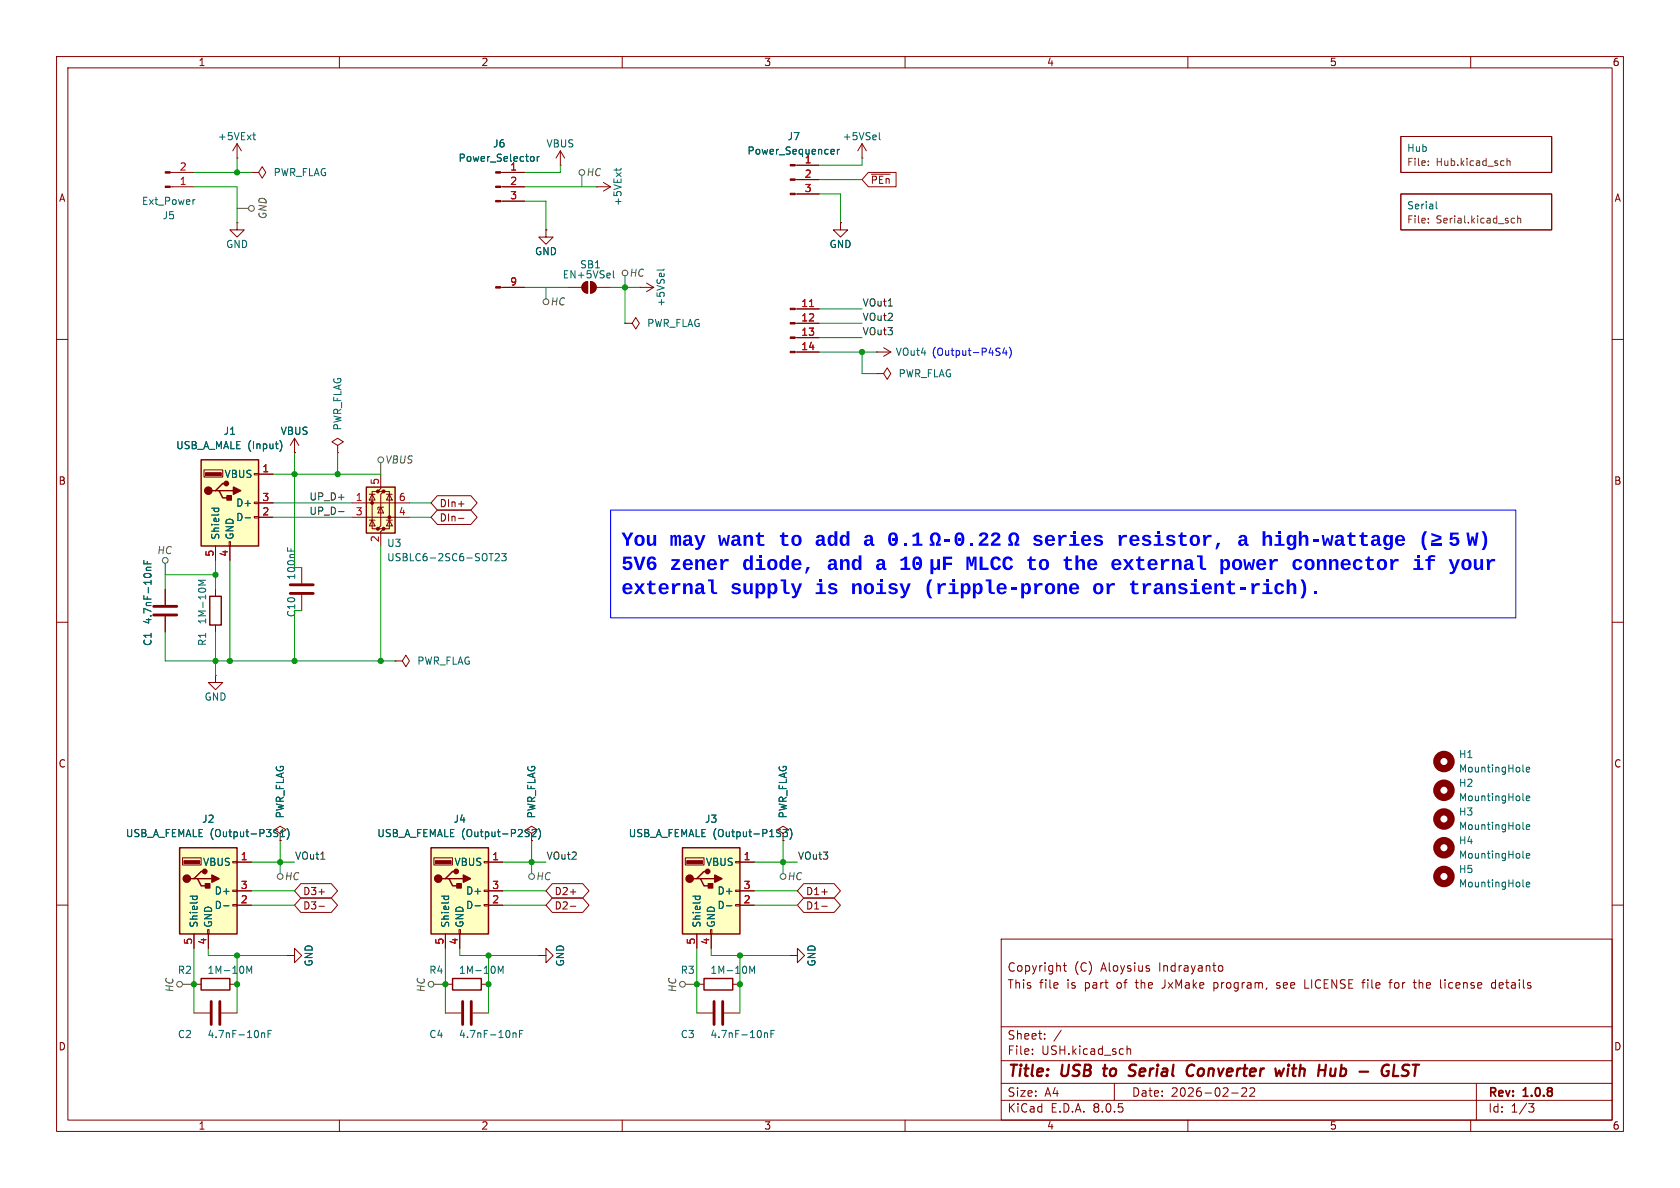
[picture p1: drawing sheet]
<svg xmlns="http://www.w3.org/2000/svg" width="297mm" height="210mm" viewBox="0 0 297 210" stroke-linecap="round" stroke-linejoin="round" font-family="sans-serif">
<defs><g id="words">
<g font-size="3.5" fill="#00f">
<text x="109.9" y="97.5">You may want</text>
<text x="109.9" y="101.7">5V6 zener</text>
<text x="131.2" y="101.7">diode,</text>
<text x="137.6" y="97.5">to</text>
<text x="170.7" y="101.7">MLCCto</text>
<text x="182.4" y="97.5">series</text>
<text x="187.7" y="101.7">the</text>
<text x="196.3" y="101.7">external</text>
<text x="197.4" y="97.5">resistor,</text>
<text x="215.5" y="101.7">power connector</text>
<text x="249.6" y="101.7">if</text>
<text x="256" y="101.7">your</text>
<text x="109.9" y="106">external</text>
<text x="129.1" y="106">supply</text>
<text x="144" y="106">is</text>
<text x="150.4" y="106">noisy</text>
<text x="163.2" y="106">(ripple-prone</text>
<text x="193.1" y="106">or</text>
<text x="199.5" y="106">transient-rich).</text>
</g>
<g font-size="2.8" fill="#840000">
<text x="178" y="190.9">Title:</text>
<text x="187.7" y="190.9">USB</text>
<text x="196" y="190.9">to</text>
<text x="201.3" y="190.9">Serial</text>
<text x="212.3" y="190.9">Converter</text>
<text x="228.8" y="190.9">with</text>
<text x="237.1" y="190.9">Hub</text>
<text x="245.1" y="190.9">-</text>
</g>
<g font-size="2.1" fill="#840000">
<text x="178" y="172">Copyright</text>
<text x="189.9" y="172">(C)</text>
<text x="194.7" y="172">Aloysius</text>
<text x="205" y="172">Indrayanto</text>
<text x="178" y="175">This</text>
<text x="183.7" y="175">file</text>
<text x="188.7" y="175">is</text>
<text x="191.9" y="175">part</text>
<text x="197.7" y="175">of</text>
<text x="201.2" y="175">the</text>
<text x="206" y="175">JxMake</text>
<text x="215.2" y="175">program,</text>
<text x="226.5" y="175">see</text>
<text x="231.6" y="175">LICENSE</text>
<text x="242.1" y="175">file</text>
<text x="247" y="175">for</text>
<text x="251.5" y="175">the</text>
<text x="256.3" y="175">license</text>
<text x="265.5" y="175">details</text>
<text x="178" y="184">Sheet:</text>
<text x="178" y="186.7">File:</text>
<text x="184.1" y="186.7">USH.kicad_sch</text>
<text x="178" y="196.9">KiCad</text>
<text x="178" y="194.1">Size:</text>
<text x="184.7" y="194.1">A4</text>
<text x="185.7" y="196.9">E.D.A.</text>
<text x="193.3" y="196.9">8.0.5</text>
<text x="200" y="194.1">Date:</text>
<text x="207" y="194.1">2026-02-22</text>
<text x="263" y="194.3">Rev:</text>
<text x="263" y="196.9">Id:</text>
<text x="267.1" y="196.9">1/3</text>
<text x="269.4" y="194.3">1.0.8</text>
</g>
<g font-size="1.8" fill="#840000">
<text x="35" y="11.9">1</text>
<text x="85" y="11.9">2</text>
<text x="135" y="11.9">3</text>
<text x="185" y="11.9">4</text>
<text x="235" y="11.9">5</text>
<text x="285" y="11.9">6</text>
<text x="10.3" y="35.9">A</text>
<text x="153.8" y="32.7">~{PEn}</text>
<text x="285.3" y="35.9">A</text>
<text x="10.3" y="85.9">B</text>
<text x="77.6" y="89.9">DIn+</text>
<text x="285.3" y="85.9">B</text>
<text x="77.6" y="92.4">DIn-</text>
<text x="10.3" y="135.9">C</text>
<text x="285.3" y="135.9">C</text>
<text x="53.5" y="158.4">D3+</text>
<text x="53.5" y="161">D3-</text>
<text x="97.9" y="158.4">D2+</text>
<text x="97.9" y="161">D2-</text>
<text x="142.4" y="158.4">D1+</text>
<text x="142.4" y="161">D1-</text>
<text x="10.3" y="185.9">D</text>
<text x="285.3" y="185.9">D</text>
<text x="35" y="199.9">1</text>
<text x="85" y="199.9">2</text>
<text x="135" y="199.9">3</text>
<text x="185" y="199.9">4</text>
<text x="235" y="199.9">5</text>
<text x="285" y="199.9">6</text>
</g>
<g font-size="1.8" fill="#006464">
<text x="38.4" y="25">+5VExt</text>
<text x="81" y="28.8">Power_Selector</text>
<text x="87.1" y="26.3">J6</text>
<text x="96.5" y="26.3">VBUS</text>
<text x="132" y="27.5">Power_Sequencer</text>
<text x="139.1" y="25">J7</text>
<text x="148.9" y="25">+5VSel</text>
<text x="248.7" y="26.9">Hub</text>
<text x="48.3" y="31.3">PWR_FLAG</text>
<text x="25" y="36.4">Ext_Power</text>
<text x="28.7" y="39">J5</text>
<text x="110.1" y="36.5" transform="rotate(-90 110.1 36.5)">+5VExt</text>
<text x="248.7" y="37.1">Serial</text>
<text x="39.9" y="44">GND</text>
<text x="94.5" y="45.3">GND</text>
<text x="102.4" y="47.6">SB1</text>
<text x="146.6" y="44">GND</text>
<text x="99.4" y="49.4">EN+5VSel</text>
<text x="114.3" y="58">PWR_FLAG</text>
<text x="117.7" y="54.3" transform="rotate(-90 117.7 54.3)">+5VSel</text>
<text x="158.3" y="63.1">VOut4</text>
<text x="158.8" y="66.9">PWR_FLAG</text>
<text x="39.4" y="77.1">J1</text>
<text x="49.5" y="77.1">VBUS</text>
<text x="60.6" y="76.2" transform="rotate(-90 60.6 76.2)">PWR_FLAG</text>
<text x="31" y="79.6">USB_A_MALE (Input)</text>
<text x="39.6" y="84.7">VBUS</text>
<text x="41.7" y="89.8">D+</text>
<text x="39" y="95.5" transform="rotate(-90 39 95.5)">Shield</text>
<text x="41.5" y="95.5" transform="rotate(-90 41.5 95.5)">GND</text>
<text x="41.7" y="92.3">D-</text>
<text x="68.3" y="99.4">USBLC6-2SC6-SOT23</text>
<text x="68.3" y="96.9">U3</text>
<text x="52.4" y="102.6" transform="rotate(-90 52.4 102.6)">100nF</text>
<text x="27" y="110.5" transform="rotate(-90 27 110.5)">4.7nF-10nF</text>
<text x="36.6" y="110.5" transform="rotate(-90 36.6 110.5)">1M-10M</text>
<text x="52.4" y="109.2" transform="rotate(-90 52.4 109.2)">C10</text>
<text x="27" y="114.3" transform="rotate(-90 27 114.3)">C1</text>
<text x="36.6" y="114.3" transform="rotate(-90 36.6 114.3)">R1</text>
<text x="73.7" y="117.7">PWR_FLAG</text>
<text x="36.1" y="124.1">GND</text>
<text x="257.8" y="134.2">H1</text>
<text x="257.8" y="136.8">MountingHole</text>
<text x="257.8" y="139.3">H2</text>
<text x="257.8" y="141.8">MountingHole</text>
<text x="22.2" y="148.2">USB_A_FEMALE (Output-P3S1)</text>
<text x="35.6" y="145.6">J2</text>
<text x="50.4" y="144.8" transform="rotate(-90 50.4 144.8)">PWR_FLAG</text>
<text x="66.6" y="148.2">USB_A_FEMALE (Output-P2S2)</text>
<text x="80.1" y="145.6">J4</text>
<text x="94.8" y="144.8" transform="rotate(-90 94.8 144.8)">PWR_FLAG</text>
<text x="111.1" y="148.2">USB_A_FEMALE (Output-P1S3)</text>
<text x="124.5" y="145.6">J3</text>
<text x="139.3" y="144.8" transform="rotate(-90 139.3 144.8)">PWR_FLAG</text>
<text x="257.8" y="144.4">H3</text>
<text x="257.8" y="146.9">MountingHole</text>
<text x="257.8" y="149.5">H4</text>
<text x="35.8" y="153.3">VBUS</text>
<text x="80.2" y="153.3">VBUS</text>
<text x="124.7" y="153.3">VBUS</text>
<text x="257.8" y="154.5">H5</text>
<text x="257.8" y="152">MountingHole</text>
<text x="37.8" y="160.9">D-</text>
<text x="37.8" y="158.3">D+</text>
<text x="82.3" y="160.9">D-</text>
<text x="82.3" y="158.3">D+</text>
<text x="126.7" y="160.9">D-</text>
<text x="126.7" y="158.3">D+</text>
<text x="257.8" y="157.1">MountingHole</text>
<text x="35.2" y="164.1" transform="rotate(-90 35.2 164.1)">Shield</text>
<text x="37.7" y="164.1" transform="rotate(-90 37.7 164.1)">GND</text>
<text x="79.6" y="164.1" transform="rotate(-90 79.6 164.1)">Shield</text>
<text x="82.1" y="164.1" transform="rotate(-90 82.1 164.1)">GND</text>
<text x="124.1" y="164.1" transform="rotate(-90 124.1 164.1)">Shield</text>
<text x="126.6" y="164.1" transform="rotate(-90 126.6 164.1)">GND</text>
<text x="31.3" y="172.4">R2</text>
<text x="36.6" y="172.4">1M-10M</text>
<text x="55.5" y="170.9" transform="rotate(-90 55.5 170.9)">GND</text>
<text x="75.8" y="172.4">R4</text>
<text x="81" y="172.4">1M-10M</text>
<text x="99.9" y="170.9" transform="rotate(-90 99.9 170.9)">GND</text>
<text x="120.2" y="172.4">R3</text>
<text x="125.5" y="172.4">1M-10M</text>
<text x="144.4" y="170.9" transform="rotate(-90 144.4 170.9)">GND</text>
<text x="31.3" y="183.7">C2</text>
<text x="36.6" y="183.7">4.7nF-10nF</text>
<text x="75.8" y="183.7">C4</text>
<text x="81" y="183.7">4.7nF-10nF</text>
<text x="120.2" y="183.7">C3</text>
<text x="125.5" y="183.7">4.7nF-10nF</text>
</g>
<g font-size="1.8" fill="#a90000">
<text x="142.2" y="29">1</text>
<text x="31.7" y="32.8">1</text>
<text x="31.7" y="30.2">2</text>
<text x="90.1" y="30.2">1</text>
<text x="90.1" y="32.8">2</text>
<text x="90.1" y="35.3">3</text>
<text x="142.2" y="31.5">2</text>
<text x="142.2" y="34">3</text>
<text x="90.1" y="50.5">9</text>
<text x="141.6" y="54.4">11</text>
<text x="141.6" y="56.9">12</text>
<text x="141.6" y="59.4">13</text>
<text x="141.6" y="62">14</text>
<text x="46.3" y="83.6">1</text>
<text x="46.3" y="88.6">3</text>
<text x="62.8" y="88.6">1</text>
<text x="67.1" y="85.8" transform="rotate(-90 67.1 85.8)">5</text>
<text x="70.4" y="88.6">6</text>
<text x="46.3" y="91.2">2</text>
<text x="62.8" y="91.2">3</text>
<text x="67.1" y="96" transform="rotate(-90 67.1 96)">2</text>
<text x="70.4" y="91.2">4</text>
<text x="37.8" y="98.5" transform="rotate(-90 37.8 98.5)">5</text>
<text x="40.4" y="98.5" transform="rotate(-90 40.4 98.5)">4</text>
<text x="42.5" y="152.1">1</text>
<text x="86.9" y="152.1">1</text>
<text x="131.4" y="152.1">1</text>
<text x="42.5" y="159.8">2</text>
<text x="42.5" y="157.2">3</text>
<text x="86.9" y="159.8">2</text>
<text x="86.9" y="157.2">3</text>
<text x="131.4" y="159.8">2</text>
<text x="131.4" y="157.2">3</text>
<text x="34" y="167.1" transform="rotate(-90 34 167.1)">5</text>
<text x="36.6" y="167.1" transform="rotate(-90 36.6 167.1)">4</text>
<text x="78.5" y="167.1" transform="rotate(-90 78.5 167.1)">5</text>
<text x="81" y="167.1" transform="rotate(-90 81 167.1)">4</text>
<text x="122.9" y="167.1" transform="rotate(-90 122.9 167.1)">5</text>
<text x="125.5" y="167.1" transform="rotate(-90 125.5 167.1)">4</text>
</g>
<g font-size="1.8" fill="#725600">
<text x="248.7" y="29.7">File:</text>
<text x="253.9" y="29.7">Hub.kicad_sch</text>
<text x="248.7" y="39.8">File:</text>
<text x="253.9" y="39.8">Serial.kicad_sch</text>
</g>
<g font-size="1.8" fill="#484848">
<text x="103.6" y="31.3">HC</text>
<text x="47.4" y="38.9" transform="rotate(-90 47.4 38.9)">GND</text>
<text x="111.2" y="49.1">HC</text>
<text x="97.2" y="54.2">HC</text>
<text x="68" y="82.1">VBUS</text>
<text x="27.7" y="98">HC</text>
<text x="50.2" y="155.8">HC</text>
<text x="94.7" y="155.8">HC</text>
<text x="139.1" y="155.8">HC</text>
<text x="30.7" y="175.5" transform="rotate(-90 30.7 175.5)">HC</text>
<text x="75.2" y="175.5" transform="rotate(-90 75.2 175.5)">HC</text>
<text x="119.6" y="175.5" transform="rotate(-90 119.6 175.5)">HC</text>
</g>
<g font-size="1.8" fill="#0f0f0f">
<text x="152.4" y="56.8">VOut2</text>
<text x="152.4" y="59.3">VOut3</text>
<text x="152.4" y="54.3">VOut1</text>
<text x="54.6" y="88.6">UP_D+</text>
<text x="54.6" y="91.1">UP_D-</text>
<text x="52.1" y="152.1">VOut1</text>
<text x="96.5" y="152.1">VOut2</text>
<text x="141" y="152.1">VOut3</text>
</g>
<text font-size="1.8" fill="#0000c2" x="164.6" y="63.1">(Output-P4S4)</text>
</g></defs>
<g fill="none" stroke="#840000" stroke-width=".18">
<path d="M10 10h277v190h-277zM12 12h273v186h-273zM60 10v2M110 10v2M160 10v2M210 10v2M260 10v2M88.5 33h4.2M88.5 35.6h4.2M88.5 30.5h4.2M99.1 29.2h.1M99.1 26.7l-.8 1.2"/>
<path d="M99.1 26.7v2.5M99.1 26.7l.7 1.2M105.4 33h.1M105.4 33h2.5M106.7 32.3l1.2 .7M107.9 33l-1.2 .8M247.6 24.1h26.7v6.4h-26.7zM247.6 34.3h26.7v6.3h-26.7zM10 60h2M88.5 50.8h4.2M285 60h2M52.1 77.5l-.8 1.2"/>
<path d="M52.1 77.5v2.5M52.1 77.5l.7 1.2M59.7 78.7l1-.6-1-.6-1 .6 1 .6v1.3M52.1 80h.1M59.7 80h.1M10 110h2M285 110h2M10 160h2M94 147.3l1-.6-1-.6-1 .6 1 .6v1.3M94 148.6h.1M138.4 147.3l1-.6-1-.6-1 .6 1 .6v1.3M138.4 148.6h.1"/>
<path d="M285 160h2M177 166h108v32h-108zM188 170.7h.5M188.2 170.2v1.3l.3 .2M203 171.2l.2 .2-.2 .3M203 170.7l.2 .1M214.6 173.7v1.5M214.6 174.6l.1 .1M214.7 173.7l-.1 .1M215.5 170.8l.4-.1 .3 .3v.4l-.2 .2h-.5M225.7 174.6l.4 .1M225.9 173.7l-.2 .2 .2 .3"/>
<path d="M230.7 173.2v1.5h.7M240.7 173.7h.6M241.3 173.2l-.3 .1M245.5 173.7h.6M246.1 173.2l-.4 .2v1.3M249.8 173.7h.6M250.1 174.6l.3 .1M255.5 173.2v.1M255.5 173.7v1M264.4 173.8l-.4-.1-.3 .3v.4l.1 .2h.6M264.4 173.2v1.5M60 198v2"/>
<path d="M110 198v2M160 198v2M177 194.5h108M177 191.5h108M177 187.5h108M177 181.5h108M182.5 186.3v.1M182.5 185.5v.1M184.7 183.6v.1M184.7 182.8v.1M187.6 182.1l-1.3 2M197 191.5v3"/>
<path d="M199.2 184.9v1.5M199.2 185.5l.3-.1 .3 .1 .1 .9M210 198v2M217.7 193.2h1.2M219.5 192.4l.6-.1 .2 .1 .1 .3-.9 1.1h.9M221 192.4l.5-.1 .2 .1 .1 .3-.9 1.1h.9M260 198v2M261 191.5v6.5M270.2 195.1h1l-.5 .6 .4 .1 .1 .5-.3 .3h-.4"/>
</g>
<g fill="none" stroke="#840000" stroke-width=".4">
<path d="M195 188.9h.8M195.4 188.2l-.3 1.7 .3 .3M200.6 190a.85 .85 0 0 1-1.1 .1M200.6 188.2l-.7 .1a.46 .46 0 0 0-.2 .5 .46 .46 0 0 0 .3 .4l.6 .2M209.9 189.9a.67 .67 0 0 0 1 .1M211.1 188.4a.73 .73 0 0 0-1.1 .3M227 188.9l-.6 1.3M227.8 188.9l-.2 1.3M227.8 188.2l-.1 .1 .1 .1M227.8 188.2l.1 .1-.1 .1M227.8 188.2v.2M236 190a.57 .57 0 0 1-.8 .1"/>
<path d="M236.1 188.9l-.1 1.3M245.5 188.3a1.02 1.02 0 0 0-1.1 .3 1.02 1.02 0 0 0-.1 1.1l.1 .2M246.5 188.2l-.2 2h.9M249.2 188.3a.85 .85 0 0 0-1.1 .1 .45 .45 0 0 0 .2 .8l.4 .1a.49 .49 0 0 1 .3 .5 .49 .49 0 0 1-.5 .4l-.7-.1M249.7 188.2h1.2M250.3 188.2l-.2 2"/>
</g>
<path d="M252.5 29.1v.2M252.5 28.5v.1M252.5 38.6v.2M252.5 39.3v.1M266.4 28v1.3M266.4 28.5l.2-.1 .3 .1 .1 .8M267.2 39.3l.2 .1h.4M267.8 38.6h-.4l-.2 .1M268.3 38.7l.2-.1h.3v.8M268.3 38.2v1.2" fill="none" stroke="#725600" stroke-width=".18"/>
<path d="M94 27.7h.3l.1 .2v.5l-.4 .1M95 27.7v.8M95.3 27.7l-.3 .2M109 29.8v.4M109.8 29.8l-.2 .3h-1.1M253.9 35.7v1l.2 .2M269.2 156.6l.2 .2M269.2 146.4l.2 .2M269.2 151.5l.2 .2M269.8 156.4l.6-.2v-.2l-.4-.1-.2 .2 .1 .6h.5M269.8 146.2l.6-.1v-.3h-.4l-.2 .2 .1 .6h.5M269.8 151.3l.6-.1v-.3h-.4l-.2 .1 .1 .6h.5" fill="none" stroke="#006464" stroke-width=".18"/>
<g fill="none" stroke="#840000" stroke-width="1.3">
<circle cx="255.3" cy="144.8" r="1.27"/>
<circle cx="255.3" cy="149.9" r="1.27"/>
<circle cx="255.3" cy="154.9" r="1.27"/>
</g>
<g fill="#840000" stroke="#840000" stroke-width=".18">
<path d="M87.6 50.7h.9v.2h-.9z"/>
<path d="M87.6 35.4h.9v.3h-.9z"/>
<path d="M87.6 32.9h.9v.2h-.9z"/>
<path d="M87.6 30.4h.9v.2h-.9z"/>
</g>
<path d="M76.2 149.9h10.2v15.2h-10.2z" fill="#ffffc2"/>
<path d="M37.1 105.4h2v5.1h-2zM76.2 149.9h10.2v15.2h-10.2zM78.7 155.3h.7l.6 1.3h1.3M79.4 155.3h2.5M80.6 154.1h-.6l-1.3 1.2h-.6M35.6 173h5v2h-5zM80 173h5.1v2h-5.1z" fill="none" stroke="#840000" stroke-width=".25"/>
<g fill="#840000" stroke="#840000" stroke-width=".25">
<path d="M81.9 154.7l1.3 .6-1.3 .7z"/>
<path d="M80.8 156.2h.7v.8h-.7z"/>
<circle cx="77.5" cy="155.3" r=".63"/>
<circle cx="80.6" cy="154.1" r=".38"/>
</g>
<g fill="#840000" stroke="#840000" stroke-width=".18">
<path d="M77 152.1h2.8v.6h-2.8z"/>
<path d="M139.7 62.1h.9v.3h-.9z"/>
<path d="M139.7 59.6h.9v.2h-.9z"/>
<path d="M139.7 57h.9v.3h-.9z"/>
<path d="M139.7 54.5h.9v.2h-.9z"/>
<path d="M139.7 34.2h.9v.2h-.9z"/>
<path d="M139.7 31.6h.9v.3h-.9z"/>
<path d="M139.7 29.1h.9v.2h-.9z"/>
<path d="M104.4 49.8a1.02 1.02 0 0 1 1 1 1.02 1.02 0 0 1-1 1z"/>
<path d="M103.2 50.1l.7-.3v2a1.02 1.02 0 0 1-.9-.6 1.02 1.02 0 0 1 .2-1.1z"/>
<path d="M29.2 30.4h.9v.2h-.9z"/>
<path d="M29.2 32.9h.9v.2h-.9z"/>
</g>
<g fill="none" stroke="#840000" stroke-width=".18">
<path d="M30.1 30.5h4.2M30.1 33h4.2M41.9 39.4v1.2h1.3l-1.3 1.3-1.3-1.3h1.3M41.9 39.4h.1M41.9 27.9h.1M41.9 25.4l-.8 1.3M41.9 25.4v2.5M41.9 25.4l.8 1.3M44.4 30.5h1.3l.7-1 .6 1-.6 1-.7-1M44.4 30.5h.1M140.6 34.3h4.2M140.6 31.8h4.2"/>
<path d="M140.6 29.2h4.2M148.6 39.4v1.2h1.3l-1.3 1.3-1.3-1.3h1.3M148.6 39.4h.1M152.4 27.9h.1M152.4 25.4l-.8 1.3M152.4 25.4v2.5M152.4 25.4l.8 1.3M96.5 40.6v1.3h1.3l-1.3 1.3-1.3-1.3h1.3M96.5 40.6h.1M100.3 50.8h2.6M103.2 50.1l.7-.3v2a1.02 1.02 0 0 1-.9-.6 1.02 1.02 0 0 1 .2-1.1zM104.4 49.8a1.02 1.02 0 0 1 1 1 1.02 1.02 0 0 1-1 1z"/>
<path d="M105.4 50.8h2.5M110.5 57.2h1.3l.6-1.1 .6 1.1-.6 1-.6-1M110.5 57.2h.1M113 50.8h.1M113 50.8h2.6M114.3 50l1.3 .8M115.6 50.8l-1.3 .8M140.6 59.7h4.2M140.6 57.2h4.2M140.6 54.6h4.2M140.6 62.2h4.2M154.9 66h1.3l.6-1 .7 1-.7 1.1-.6-1.1"/>
<path d="M154.9 66h.1M154.9 62.2h.1M154.9 62.2h2.6M156.2 61.5l1.3 .7M157.5 62.2l-1.3 .8M29.2 104.1v2.8M29.2 109v2.8M38.1 119.4v1.3h1.3l-1.3 1.2-1.3-1.2h1.3M38.1 119.4h.1M38.1 104.1v1.3M38.1 110.5v1.3M76.7 151.6h3.3v1.3h-3.3z"/>
<path d="M85.6 159.9h.8v.2h-.8zM85.6 157.4h.8v.2h-.8zM85.6 152.3h.8v.2h-.8zM86.4 152.4h2.5M86.4 157.5h2.5M34.3 174h1.3M40.6 174h1.3M50.8 168.9h1.3v-1.3l1.2 1.3-1.2 1.3v-1.3M50.8 168.9h.1M78.7 165.1v2.5M78.7 179.1h2.8M78.7 174h1.3"/>
<path d="M81.2 164.3h.2v.8h-.2zM81.3 165.1v2.5M83.6 179.1h2.8M85.1 174h1.3M86.4 160h2.5M95.2 168.9h1.3v-1.3l1.3 1.3-1.3 1.3v-1.3M95.2 168.9h.1"/>
</g>
<g fill="none" stroke="#006464" stroke-width=".18">
<path d="M34.5 35.3l-.4 .2M44.7 23.9h.5M44.9 23.4v1.1l.3 .2M147.1 26.4l.3 .1 .1 .2-.6 .1M147.4 27.2h-.3M148 26.4v.8M148.4 26.4l-.4 .2M155.5 23.4v1.1l.1 .2M108.4 47.9v1l.2 .2M117.4 47.6l-.2 .1h-1.1M25.4 99.1v.6h1.3M26 99.3v.4"/>
<path d="M26.7 100.3h-.8v.3l.1 .2M36.4 102.6h-1.3l.9 .4-.9 .4h1.3M269.2 136.3l.2 .2M269.8 136l.6-.1v-.2l-.4-.1-.2 .2 .1 .6h.5M78 158.4h1.3M78.5 158.4v.4M79.3 158.4v.4M93.4 146.6l.2 .1M93.4 147.4l.2 .1-.2 .3M94 146.8l.5-.2 .3 .4-.8 .9h.8M95.2 146.4a1.46 1.46 0 0 1 0 2M269.2 141.4l.2 .1"/>
<path d="M269.8 141.1l.6-.1v-.2l-.4-.1-.2 .2 .1 .6h.5M43.6 172.1v-1.3l.5 .9 .4-.9v1.3M84 160.1h.9M88.1 172.1v-1.3l.4 .9 .4-.9v1.3M90.7 182.7l.2-.1h.3v.8M91.8 182.8h.5M92.4 182.2h-.6v1.2"/>
</g>
<path d="M27.2 107.2h4M27.2 108.7h4M81.8 177v4.1M83.3 177v4.1" fill="none" stroke="#840000" stroke-width=".51"/>
<g fill="none" stroke="#840000" stroke-width="1.3">
<circle cx="255.3" cy="139.7" r="1.27"/>
<circle cx="255.3" cy="134.6" r="1.27"/>
</g>
<path d="M143.1 54.2h.7" fill="none" stroke="#a90000" stroke-width=".18"/>
<path d="M35.6 81.3h10.1v15.2h-10.1z" fill="#ffffc2"/>
<path d="M35.6 81.3h10.1v15.2h-10.1zM38.1 86.7h.6l.7 1.3h1.2M38.7 86.7h2.6M40 85.5h-.6l-1.3 1.2h-.6" fill="none" stroke="#840000" stroke-width=".25"/>
<g fill="#840000" stroke="#840000" stroke-width=".25">
<path d="M41.3 86.1l1.2 .6-1.2 .7z"/>
<path d="M40.1 87.6h.8v.8h-.8z"/>
<circle cx="36.8" cy="86.7" r=".63"/>
<circle cx="40" cy="85.5" r=".38"/>
</g>
<path d="M36.3 83.6h2.8v.5h-2.8z" fill="#840000" stroke="#840000" stroke-width=".18"/>
<g fill="none" stroke="#840000" stroke-width=".18">
<path d="M36.1 83.1h3.3v1.2h-3.3zM38.1 96.5v2.6M40.5 95.8h.3v.7h-.3zM40.6 96.5v2.6M45 91.3h.7v.3h-.7zM45 88.8h.7v.2h-.7zM45 83.7h.7v.2h-.7zM45.7 83.8h2.6M45.7 91.4h2.6M45.7 88.9h2.6M53.3 100.3v2.8M53.3 105.2v2.8"/>
<path d="M69.8 116.8h1.3l.7-1 .6 1-.6 1.1-.7-1.1M69.8 116.8h.1"/>
</g>
<path d="M49.5 77.9a1.46 1.46 0 0 1 0 1.9M37.4 89.8h1.3M37.9 89.8l-.1 .4M38.6 89.8l.1 .4M43.3 91.5h1M50.8 96.8v.6M51.4 97v.4" fill="none" stroke="#006464" stroke-width=".18"/>
<path d="M51.3 103.4h4.1M51.3 104.9h4.1" fill="none" stroke="#840000" stroke-width=".51"/>
<path d="M120.6 149.9h10.2v15.2h-10.2z" fill="#ffffc2"/>
<path d="M120.6 149.9h10.2v15.2h-10.2zM123.2 155.3h.6l.7 1.3h1.2M123.8 155.3h2.6M125.1 154.1h-.6l-1.3 1.2h-.6" fill="none" stroke="#840000" stroke-width=".25"/>
<g fill="#840000" stroke="#840000" stroke-width=".25">
<path d="M126.4 154.7l1.2 .6-1.2 .7z"/>
<path d="M125.2 156.2h.8v.8h-.8z"/>
<circle cx="121.9" cy="155.3" r=".63"/>
<circle cx="125.1" cy="154.1" r=".38"/>
</g>
<path d="M121.4 152.1h2.8v.6h-2.8z" fill="#840000" stroke="#840000" stroke-width=".18"/>
<path d="M49.5 147.3l1-.6-1-.6-1 .6 1 .6v1.3M49.5 148.6h.1M121.2 151.6h3.3v1.3h-3.3zM130 159.9h.8v.2h-.8zM130 157.4h.8v.2h-.8zM130 152.3h.8v.2h-.8zM130.8 152.4h2.5M130.8 157.5h2.5M123.2 165.1v2.5M125.6 164.3h.3v.8h-.3zM125.7 165.1v2.5M130.8 160h2.5" fill="none" stroke="#840000" stroke-width=".18"/>
<path d="M122.5 158.4h1.3M123 158.4l-.1 .4M123.7 158.4l.1 .4M137.8 146.6l.2 .1M137.9 147.4l.1 .1-.1 .3M138.4 146.6h.8l-.4 .5 .4 .1v.6l-.2 .1-.6-.1M139.6 146.4a1.46 1.46 0 0 1 0 2M128.4 160.1h1" fill="none" stroke="#006464" stroke-width=".18"/>
<path d="M64.8 86.1h5v8.1h-5z" fill="#ffffc2"/>
<g fill="#840000" stroke="#840000" stroke-width=".18">
<circle cx="65.8" cy="88.9" r=".25"/>
<circle cx="66.8" cy="93.5" r=".25"/>
<circle cx="66.8" cy="86.9" r=".25"/>
<circle cx="67.8" cy="93.5" r=".25"/>
<circle cx="67.8" cy="86.9" r=".25"/>
<circle cx="68.8" cy="91.4" r=".25"/>
</g>
<g fill="none" stroke="#840000" stroke-width=".18">
<path d="M62.2 91.4h10.2M62.2 88.9h10.2M65.3 91.9h1M65.3 87.4h1M65.8 87.4l.5 1h-1zM65.8 91.9l.5 1.1h-1zM66.8 86.9h-1v6.6h1M67.3 89.7l.5 1h-1zM67.3 83.8v2.6l-.5 .5h1l-.5 .5v5.6l-.5 .5h1l-.5 .5v2.5M67.8 89.7h-1v.3M67.8 86.9h1v6.6h-1M68.3 91.9h1"/>
<path d="M68.3 87.4h1M68.8 91.9l.5 1.1h-1zM68.8 87.4l.5 1h-1zM139.7 168.9h1.3v-1.3l1.2 1.3-1.2 1.3v-1.3M139.7 168.9h.1"/>
</g>
<path d="M64.8 86.1h5v8.1h-5z" fill="none" stroke="#840000" stroke-width=".25"/>
<path d="M86.5 97.9h.7M87.5 98l.5-.1 .3 .3-.8 .9h.8M88.7 97.9h.8l-.4 .4 .3 .2v.5l-.2 .1-.5-.1" fill="none" stroke="#006464" stroke-width=".18"/>
<path d="M31.7 149.9h10.2v15.2h-10.2z" fill="#ffffc2"/>
<path d="M31.7 149.9h10.2v15.2h-10.2zM34.3 155.3h.6l.7 1.3h1.2M34.9 155.3h2.6M36.2 154.1h-.6l-1.3 1.2h-.6M124.5 173h5v2h-5z" fill="none" stroke="#840000" stroke-width=".25"/>
<g fill="#840000" stroke="#840000" stroke-width=".25">
<path d="M37.5 154.7l1.2 .6-1.2 .7z"/>
<path d="M36.3 156.2h.8v.8h-.8z"/>
<circle cx="33" cy="155.3" r=".63"/>
<circle cx="36.2" cy="154.1" r=".38"/>
</g>
<path d="M32.5 152.1h2.8v.6h-2.8z" fill="#840000" stroke="#840000" stroke-width=".18"/>
<g fill="none" stroke="#840000" stroke-width=".18">
<path d="M153.5 30.5h4.9v2.5h-4.9l-1.1-1.2zM154.1 30.8h3.3M77.3 90.2h5.9l1.2 1.2-1.2 1.3h-5.9l-1.1-1.3zM77.3 87.6h5.9l1.2 1.3-1.2 1.3h-5.9l-1.1-1.3zM81.1 91.6h.9M81.1 89.1h.9M32.3 151.6h3.3v1.3h-3.3zM41.1 159.9h.8v.2h-.8zM41.1 157.4h.8v.2h-.8zM41.1 152.3h.8v.2h-.8zM41.9 152.4h2.5M41.9 157.5h2.5"/>
<path d="M53.2 156.2h5.4l1.1 1.3-1.1 1.3h-5.4l-1.1-1.3zM53.2 158.7h5.4l1.1 1.3-1.1 1.3h-5.4l-1.1-1.3zM56.4 157.7h.9M97.6 156.2h5.4l1.1 1.3-1.1 1.3h-5.4l-1.1-1.3zM97.6 158.7h5.4l1.1 1.3-1.1 1.3h-5.4l-1.1-1.3zM100.8 157.7h1M142.1 156.2h5.4l1.1 1.3-1.1 1.3h-5.4l-1.1-1.3zM142.1 158.7h5.4l1.1 1.3-1.1 1.3h-5.4l-1.1-1.3zM145.3 157.7h.9M34.3 165.1v2.5M34.3 179.1h2.8M36.7 164.3h.3v.8h-.3z"/>
<path d="M36.8 165.1v2.5M39.1 179.1h2.8M41.9 160h2.5M56.4 160.2h.9M100.8 160.2h1M123.2 174h1.3M123.2 179.1h2.8M128 179.1h2.8M129.5 174h1.3M145.3 160.2h.9"/>
</g>
<g fill="none" stroke="#006464" stroke-width=".18">
<path d="M33.6 158.4h1.3M34.1 158.4l-.1 .4M34.8 158.4l.1 .4M48.9 146.6l.2 .1M49 147.4l.1 .1-.1 .3M49.6 147.9h.7M49.6 147l.4-.4v1.3M50.7 146.4a1.46 1.46 0 0 1 0 2M39.5 160.1h1M132.5 172.1v-1.3l.5 .9 .4-.9v1.3M46.2 182.7l.2-.1h.3l.1 .8M47.4 182.8h.4"/>
<path d="M48 182.2h-.6v1.2M135.1 182.7l.2-.1h.3l.1 .8M136.3 182.8h.4M136.9 182.2h-.6v1.2"/>
</g>
<path d="M37.3 177v4.1M38.9 177v4.1M126.2 177v4.1M127.8 177v4.1" fill="none" stroke="#840000" stroke-width=".51"/>
<g fill="none" stroke="#484848" stroke-width=".18">
<path d="M41.9 36.8h2M102.9 31v2M96.5 50.8v2M110.5 48.8v2M29.2 99.6v2M67.3 81.8v2M49.5 152.4v2M94 152.4v2M138.4 152.4v2M32.3 174h2M76.7 174h2M121.2 174h2"/>
<circle cx="44.5" cy="36.8" r=".51"/>
<circle cx="102.9" cy="30.5" r=".51"/>
<circle cx="96.5" cy="53.3" r=".51"/>
<circle cx="110.5" cy="48.3" r=".51"/>
<circle cx="29.2" cy="99.1" r=".51"/>
<circle cx="67.3" cy="81.3" r=".51"/>
<circle cx="49.5" cy="154.9" r=".51"/>
<circle cx="94" cy="154.9" r=".51"/>
<circle cx="138.4" cy="154.9" r=".51"/>
<circle cx="31.8" cy="174" r=".51"/>
<circle cx="76.2" cy="174" r=".51"/>
<circle cx="120.7" cy="174" r=".51"/>
</g>
<path d="M157 54.1h.8M59.9 90.4h.9M56.7 151.9h.7" fill="none" stroke="#0f0f0f" stroke-width=".18"/>
<path d="M176.3 62.1l.4 .2 .1 .3-.3 .2h-.3M176.3 61.5l.5 .1M177.6 61.5l-.3 .9h.8M177.9 62v.8M178.4 61.4a1.46 1.46 0 0 1 0 1.9" fill="none" stroke="#0000c2" stroke-width=".18"/>
<path d="M107.9 90.2h160.1v19h-160.1z" fill="none" stroke="#00f" stroke-width=".18"/>
<g fill="#00f">
<path d="M144.4 94.7a.78 .78 0 0 1 .9-.2 .78 .78 0 0 1 .5 .7v.9l.3 .1-.1 .3a.41 .41 0 0 1-.6-.4 .6 .6 0 0 1-.7 .4 .6 .6 0 0 1-.5-.6h.5a.32 .32 0 0 0 .4 .2 .32 .32 0 0 0 .2-.4v-.1h-.4l-.2 .3h-.5a.6 .6 0 0 1 .7-.6h.4a.29 .29 0 0 0-.1-.4 .29 .29 0 0 0-.4 .2h-.5z"/>
<path d="M146.6 94.7a.61 .61 0 0 1 .9 .2v-1h.5v2.6h-.4l-.1-.3a.7 .7 0 0 1-.9 .2 .7 .7 0 0 1-.3-.9h.5a.42 .42 0 0 0 .1 .5 .42 .42 0 0 0 .5 .1l.1-.4a.57 .57 0 0 0-.5-.8l-.2 .6h-.5z"/>
<path d="M148.7 94.7a.61 .61 0 0 1 1 .2v-1h.5v2.6h-.5v-.3a.7 .7 0 0 1-.9 .2 .7 .7 0 0 1-.4-.9h.5a.42 .42 0 0 0 .1 .5 .42 .42 0 0 0 .5 .1l.2-.4a.57 .57 0 0 0-.5-.8l-.3 .6h-.5z"/>
<path d="M153 94.7a.78 .78 0 0 1 .8-.2 .78 .78 0 0 1 .5 .7v.9l.3 .1-.1 .3a.41 .41 0 0 1-.6-.4 .6 .6 0 0 1-.7 .4 .6 .6 0 0 1-.5-.6h.5a.32 .32 0 0 0 .4 .2 .32 .32 0 0 0 .2-.4v-.1h-.3l-.3 .3h-.5a.6 .6 0 0 1 .7-.6h.4a.29 .29 0 0 0-.1-.4 .29 .29 0 0 0-.4 .2h-.5z"/>
<path d="M157.7 95.1h.4v.4h-.4z"/>
<path d="M157.3 94.3a.91 .91 0 0 1 1.1 0 .91 .91 0 0 1 .3 1 .92 .92 0 0 1-.8 1.2 .92 .92 0 0 1-.9-1.2h.5v.1a.44 .44 0 0 0 .1 .6 .44 .44 0 0 0 .5 0l.1-.8a.42 .42 0 0 0 0-.6 .42 .42 0 0 0-.6 .1l-.1 .6h-.5l.1-.6z"/>
<path d="M159.8 96h.5v.5h-.5z"/>
<path d="M161.3 94.5l.4-.1 .3-.3h.5v2h.6v.4h-1.8v-.4h.7v-1.5l-.3 .2-.4 .1z"/>
<path d="M164.7 94.4a1.05 1.05 0 0 1 1.5 .2 1.05 1.05 0 0 1-.4 1.5h.5v.4h-.8v-.5l.3-.7a.5 .5 0 0 0-.2-.6 .5 .5 0 0 0-.6 .1l-.1 .6 .3 .6v.5h-.8v-.4h.5a1.22 1.22 0 0 1-.2-1.7z"/>
<path d="M167 95.3h1v.5h-1z"/>
<path d="M169.4 95.1h.4v.4h-.4z"/>
<path d="M169 94.3a.91 .91 0 0 1 1.1 0 .91 .91 0 0 1 .4 1 .92 .92 0 0 1-.9 1.2 .92 .92 0 0 1-.9-1.2h.5v.1a.44 .44 0 0 0 .1 .6 .44 .44 0 0 0 .5 0l.2-.8a.42 .42 0 0 0-.1-.6 .42 .42 0 0 0-.6 .1l-.1 .6h-.5l.1-.6z"/>
<path d="M171.5 96h.5v.5h-.5z"/>
<path d="M173.3 94.3a.78 .78 0 0 1 1-.1 .78 .78 0 0 1 .3 .9l-1 1h1.1v.4h-1.7a1.97 1.97 0 0 1 1-1.4 .33 .33 0 0 0 0-.6 .33 .33 0 0 0-.5 .3h-.5z"/>
<path d="M175.4 94.3a.78 .78 0 0 1 1-.1 .78 .78 0 0 1 .3 .9l-1 1h1.2v.4h-1.7a1.97 1.97 0 0 1 1-1.4 .33 .33 0 0 0 0-.6 .33 .33 0 0 0-.5 .3h-.5z"/>
<path d="M178.5 94.4a1.05 1.05 0 0 1 1.6 .2 1.05 1.05 0 0 1-.4 1.5h.5v.4h-.9v-.5l.4-.7a.5 .5 0 0 0-.2-.6 .5 .5 0 0 0-.7 .1v.6l.3 .6v.5h-.9v-.4h.5a1.22 1.22 0 0 1-.2-1.7z"/>
<path d="M193.5 94.8l.7-.3a.71 .71 0 0 1 .8 .5l-.5 .1-.1-.2a.33 .33 0 0 0-.3 0 .33 .33 0 0 0-.2 .3l.3 .1a.63 .63 0 0 1 .8 .7 .63 .63 0 0 1-.8 .5 .77 .77 0 0 1-.9-.5h.4a.5 .5 0 0 0 .9 0l-.1-.2-.5-.1a.56 .56 0 0 1-.6-.3 .56 .56 0 0 1 .1-.6z"/>
<path d="M212.6 94.6h.5l.1 .4a.73 .73 0 0 1 1-.4v.4a.68 .68 0 0 0-1 .7v.8h-.5z"/>
<path d="M215.2 96h.5l-.5 1.1h-.3z"/>
<path d="M219.1 94.7a.78 .78 0 0 1 .9-.2 .78 .78 0 0 1 .5 .7v.9l.2 .1v.3a.41 .41 0 0 1-.7-.4 .6 .6 0 0 1-.6 .4 .6 .6 0 0 1-.5-.6h.5a.32 .32 0 0 0 .4 .2 .32 .32 0 0 0 .2-.4v-.1h-.4l-.2 .3h-.5a.6 .6 0 0 1 .7-.6h.4a.29 .29 0 0 0-.1-.4 .29 .29 0 0 0-.4 .2h-.5z"/>
<path d="M223.2 93.9h.5v1a.62 .62 0 0 1 .7-.3 .62 .62 0 0 1 .5 .7v1.2h-.5v-1.1a.37 .37 0 0 0-.4-.5 .37 .37 0 0 0-.3 .6v1h-.5z"/>
<path d="M225.5 94.6h1v1.6h.6v.3h-1.8v-.3h.7v-1.3h-.5z"/>
<path d="M226 93.9h.5v.4h-.5z"/>
<path d="M227.7 94.7a.62 .62 0 0 1 1 .2v-.3h.5v1.8a.86 .86 0 0 1-.7 .8 .86 .86 0 0 1-1-.5h.5a.38 .38 0 0 0 .5 .2 .38 .38 0 0 0 .2-.6v-.2a.69 .69 0 0 1-.9 .3 .69 .69 0 0 1-.4-.9h.6a.38 .38 0 0 0 .1 .6 .38 .38 0 0 0 .5-.2l.1-.2a.56 .56 0 0 0-.5-.8l-.2 .6h-.6z"/>
<path d="M229.6 93.9h.5v1a.62 .62 0 0 1 .7-.3 .62 .62 0 0 1 .5 .7v1.2h-.5v-1.1a.37 .37 0 0 0-.4-.5 .37 .37 0 0 0-.3 .6v1h-.5z"/>
<path d="M232.1 95.3h1v.5h-1z"/>
<path d="M233.7 94.6h.3l.2 1.4 .3-.9h.4l.3 .9 .2-1.4h.4l-.4 1.9h-.4l-.3-1-.3 1h-.4z"/>
<path d="M236.2 94.7a.78 .78 0 0 1 .8-.2 .78 .78 0 0 1 .6 .7v.9l.2 .1-.1 .3a.41 .41 0 0 1-.6-.4 .6 .6 0 0 1-.7 .4 .6 .6 0 0 1-.4-.6h.5a.32 .32 0 0 0 .4 .2 .32 .32 0 0 0 .2-.4v-.1h-.4l-.2 .3h-.5a.6 .6 0 0 1 .7-.6h.4a.29 .29 0 0 0-.2-.4 .29 .29 0 0 0-.4 .2h-.5z"/>
<path d="M238.7 94.1h.3v.5h.6v.3h-.6v1a.47 .47 0 0 0 .7 .2v.4h-.5a.59 .59 0 0 1-.7-.6v-1h-.3v-.3h.3z"/>
<path d="M240.8 94.1h.3v.5h.7v.3h-.7v1a.47 .47 0 0 0 .7 .2v.4h-.4a.59 .59 0 0 1-.8-.6v-1h-.3v-.3h.3z"/>
<path d="M242.6 94.7a.78 .78 0 0 1 .8-.2 .78 .78 0 0 1 .6 .7v.9l.2 .1-.1 .3a.41 .41 0 0 1-.6-.4 .6 .6 0 0 1-.7 .4 .6 .6 0 0 1-.4-.6h.5a.32 .32 0 0 0 .4 .2 .32 .32 0 0 0 .2-.4v-.1h-.4l-.2 .3h-.5a.6 .6 0 0 1 .7-.6h.4a.29 .29 0 0 0-.2-.4 .29 .29 0 0 0-.3 .2h-.6z"/>
<path d="M244.8 94.7a.62 .62 0 0 1 1 .2v-.3h.4v1.8a.86 .86 0 0 1-.7 .8 .86 .86 0 0 1-.9-.5h.5a.38 .38 0 0 0 .5 .2 .38 .38 0 0 0 .1-.6l.1-.2a.69 .69 0 0 1-.9 .3 .69 .69 0 0 1-.4-.9h.5a.38 .38 0 0 0 .2 .6 .38 .38 0 0 0 .5-.2v-.2a.56 .56 0 0 0-.4-.8l-.3 .6h-.5z"/>
<path d="M246.9 94.8a.92 .92 0 0 1 1.1-.2 .92 .92 0 0 1 .4 1h-1.3a.43 .43 0 0 0 .3 .6 .43 .43 0 0 0 .5-.2h.5a.94 .94 0 0 1-1.2 .5 .94 .94 0 0 1-.6-1.2h1.3a.41 .41 0 0 0-.4-.5 .41 .41 0 0 0-.4 .5h-.5z"/>
<path d="M251.8 93.9h.5a2.91 2.91 0 0 0 0 3.3h-.5a2.94 2.94 0 0 1 0-3.3z"/>
<path d="M253 94.2l1.8 .6v.6l-1.8 .6v-.4l1.5-.5-1.5-.5z"/>
<path d="M253 96.1h1.8v.4h-1.8z"/>
<path d="M256.4 94.1h1.5v.4h-1.1v.6a.82 .82 0 0 1 1.2 .6 .82 .82 0 0 1-1.2 .8 .73 .73 0 0 1-.6-.7h.5a.41 .41 0 0 0 .6 .2 .41 .41 0 0 0 .1-.6 .41 .41 0 0 0-.6 0h-.5z"/>
<path d="M259.2 94.1h.5l.2 1.7 .2-1h.4l.3 1 .1-1.7h.5l-.4 2.4h-.4l-.3-1.1-.3 1.1h-.4z"/>
<path d="M261.9 93.9h.5a2.94 2.94 0 0 1 0 3.3h-.5a2.92 2.92 0 0 0 0-3.3z"/>
<path d="M127.3 98.8h.4l.1 .4a.73 .73 0 0 1 1-.4v.4a.68 .68 0 0 0-.9 .8v.7h-.5z"/>
<path d="M142.6 100.2h.6l-.6 1.2h-.3z"/>
<path d="M146.6 99a.78 .78 0 0 1 .8-.2 .78 .78 0 0 1 .5 .7v.8l.3 .2-.1 .2a.41 .41 0 0 1-.6-.3 .6 .6 0 0 1-.7 .4 .6 .6 0 0 1-.5-.6h.5a.32 .32 0 0 0 .4 .2 .32 .32 0 0 0 .2-.4v-.1h-.3l-.3 .3h-.5a.6 .6 0 0 1 .7-.6h.4a.29 .29 0 0 0-.1-.5 .29 .29 0 0 0-.4 .3h-.5z"/>
<path d="M148.5 98.8h.5v.4a.62 .62 0 0 1 .7-.4 .62 .62 0 0 1 .5 .7v1.2h-.5v-1a.38 .38 0 0 0-.4-.5 .38 .38 0 0 0-.3 .5v1h-.5z"/>
<path d="M150.8 99a.61 .61 0 0 1 1 .1v-.9h.5v2.5h-.5v-.3a.7 .7 0 0 1-.9 .3 .7 .7 0 0 1-.3-.9h.5a.42 .42 0 0 0 .1 .5 .42 .42 0 0 0 .4 .1l.2-.4a.57 .57 0 0 0-.5-.8l-.2 .6h-.5z"/>
<path d="M155.1 99a.78 .78 0 0 1 .8-.2 .78 .78 0 0 1 .6 .7v.8l.2 .2-.1 .2a.41 .41 0 0 1-.6-.3 .6 .6 0 0 1-.7 .4 .6 .6 0 0 1-.4-.6h.5a.32 .32 0 0 0 .4 .2 .32 .32 0 0 0 .2-.4v-.1h-.4l-.2 .3h-.5a.6 .6 0 0 1 .7-.6h.4a.29 .29 0 0 0-.2-.5 .29 .29 0 0 0-.3 .3h-.6z"/>
<path d="M159.2 98.8l.4-.1 .3-.3h.5v2h.5v.3h-1.7v-.3h.7v-1.6l-.3 .3-.4 .1z"/>
<path d="M162 99.4h.3v.4h-.3z"/>
<path d="M161.6 98.6a.91 .91 0 0 1 1.1-.1 .91 .91 0 0 1 .3 1.1 .92 .92 0 0 1-.9 1.2 .92 .92 0 0 1-.8-1.2h.5v.1a.44 .44 0 0 0 0 .5 .44 .44 0 0 0 .6 .1l.1-.9a.42 .42 0 0 0-.1-.5 .42 .42 0 0 0-.6 0v.7h-.5v-.6z"/>
<path d="M164.5 98.8h.5v1.1a.38 .38 0 0 0 .4 .5 .38 .38 0 0 0 .3-.5v-1.1h.5v1.9h-.5v-.3a.41 .41 0 0 1-.3 .4 .41 .41 0 0 1-.4-.2v.9h-.5z"/>
<path d="M166.7 98.4h1.6v.4h-1.1v.7h1.1v.4h-1.1v.8h-.5z"/>
<path d="M209.5 99a.78 .78 0 0 1 .9-.2 .78 .78 0 0 1 .5 .7v.8l.2 .2v.2a.41 .41 0 0 1-.7-.3 .6 .6 0 0 1-.6 .4 .6 .6 0 0 1-.5-.6h.5a.32 .32 0 0 0 .4 .2 .32 .32 0 0 0 .2-.4v-.1h-.4l-.2 .3h-.5a.6 .6 0 0 1 .7-.6h.4a.29 .29 0 0 0-.1-.5 .29 .29 0 0 0-.4 .3h-.5z"/>
<path d="M211.6 98.2h1v2.1l.6 .1v.3h-.6a.56 .56 0 0 1-.5-.6v-1.6h-.5z"/>
<path d="M245.7 98.8h.5l.1 .4a.73 .73 0 0 1 1-.4v.4a.68 .68 0 0 0-1 .8v.7h-.5z"/>
<path d="M252 98.8h.4a.86 .86 0 0 1 1.3-.6v.3h-.1a.44 .44 0 0 0-.7 .3h.8v.4h-.8v1.5h-.5v-1.5h-.4z"/>
<path d="M123.1 103.3a.78 .78 0 0 1 .8-.2 .78 .78 0 0 1 .6 .7v.8l.2 .1-.1 .3a.41 .41 0 0 1-.6-.3 .6 .6 0 0 1-.7 .4 .6 .6 0 0 1-.5-.7h.6a.32 .32 0 0 0 .4 .3 .32 .32 0 0 0 .2-.5v-.1l-.4 .1-.2 .2h-.6a.6 .6 0 0 1 .8-.5h.4a.29 .29 0 0 0-.2-.5 .29 .29 0 0 0-.4 .3l-.5-.1z"/>
<path d="M125.2 102.4h1v2.1l.6 .2v.3h-.6a.56 .56 0 0 1-.5-.6v-1.6h-.5z"/>
<path d="M139.8 103.1h.5l.5 1.5 .5-1.5h.5l-.8 2a.79 .79 0 0 1-1 .6v-.3a.45 .45 0 0 0 .6-.4z"/>
<path d="M146.6 103.3l.6-.2a.71 .71 0 0 1 .8 .5h-.4l-.1-.1a.33 .33 0 0 0-.4-.1 .33 .33 0 0 0-.2 .3l.4 .1a.63 .63 0 0 1 .8 .7 .63 .63 0 0 1-.9 .6 .77 .77 0 0 1-.9-.5l.5-.1a.5 .5 0 0 0 .8 0l-.1-.1-.5-.2a.56 .56 0 0 1-.5-.3 .56 .56 0 0 1 .1-.6z"/>
<path d="M159 103.1h.5l.5 1.5 .5-1.5h.5l-.8 2a.79 .79 0 0 1-1 .6v-.3a.45 .45 0 0 0 .6-.4z"/>
<path d="M184.9 103.3a.96 .96 0 0 1 1.4 .1 .96 .96 0 0 1-.1 1.4 .96 .96 0 0 1-1.3-.1l-.2-.6h.5a.45 .45 0 0 0 .4 .6 .45 .45 0 0 0 .4-.6 .45 .45 0 0 0-.4-.7 .45 .45 0 0 0-.4 .7h-.5z"/>
<path d="M186.9 103.1h.5v.4a.62 .62 0 0 1 .8-.4 .62 .62 0 0 1 .4 .7v1.2h-.5v-1.1a.38 .38 0 0 0-.4-.5 .38 .38 0 0 0-.3 .6v1h-.5z"/>
<path d="M189.3 103.3a.92 .92 0 0 1 1-.1 .92 .92 0 0 1 .5 1h-1.3a.43 .43 0 0 0 .3 .5 .43 .43 0 0 0 .5-.2h.5a.94 .94 0 0 1-1.2 .5 .94 .94 0 0 1-.6-1.1h1.3a.41 .41 0 0 0-.4-.5 .41 .41 0 0 0-.4 .5h-.5z"/>
<path d="M225.5 103.3l.7-.2a.77 .77 0 0 1 .8 .6h-.5a.37 .37 0 0 0-.4-.3 .37 .37 0 0 0-.3 .5 .55 .55 0 0 0 .5 .8l.2-.3h.5a.93 .93 0 0 1-1.2 .6 .93 .93 0 0 1-.5-1.3z"/>
<path d="M227.5 102.4h.5v1.1a.62 .62 0 0 1 .7-.4 .62 .62 0 0 1 .5 .7v1.2h-.5v-1.1a.37 .37 0 0 0-.4-.4 .37 .37 0 0 0-.3 .5v1h-.5z"/>
<path d="M229.9 102.4h.5a2.94 2.94 0 0 1 0 3.4h-.5a2.91 2.91 0 0 0 0-3.4z"/>
<path d="M232.3 104.5h.5v.5h-.5z"/>
</g>
<g fill="none" stroke="#009600" stroke-width=".18">
<path d="M34.3 33h7.6v6.4M34.3 30.5h10.1M41.9 27.9v2.6M92.7 35.6h3.8v5M92.7 33h12.7M99.1 29.2v1.3h-6.4M144.8 34.3h3.8v5.1M144.8 31.8h7.6M152.4 27.9v1.3h-7.6M92.7 50.8h7.6M107.9 50.8h5.1M110.5 50.8v6.4"/>
<path d="M144.8 54.6h7.6M144.8 57.2h7.6M144.8 59.7h7.6M144.8 62.2h10.1M152.4 62.2v3.8h2.5M38.1 99.1v5M40.6 99.1v17.7M48.3 83.8h19M48.3 88.9h13.9M48.3 91.4h13.9M52.1 80v20.3h1.2M59.7 80v3.8"/>
<path d="M67.3 96.5v20.3M72.4 88.9h3.8M72.4 91.4h3.8M29.2 111.8v5h40.6M38.1 101.6h-8.9v2.5M38.1 111.8v7.6M53.3 108h-1.2v8.8M44.4 152.4h7.7M44.4 157.5h7.7M49.5 148.6v3.8M88.9 152.4h7.6M88.9 157.5h7.6"/>
<path d="M94 148.6v3.8M133.3 152.4h7.7M133.3 157.5h7.7M138.4 148.6v3.8M34.3 167.6v11.5M36.8 167.6v1.3h14M41.9 168.9v10.2M44.4 160h7.7M78.7 167.6v11.5M81.3 167.6v1.3h13.9M86.4 168.9v10.2M88.9 160h7.6"/>
<path d="M123.2 167.6v11.5M125.7 167.6v1.3h14M130.8 168.9v10.2M133.3 160h7.7"/>
</g>
<g fill="none" stroke="#840000" stroke-width=".18">
<path d="M88.9 30.5h3.8M88.9 33h3.8M88.9 35.6h3.8M141 29.2h3.8M141 31.8h3.8M141 34.3h3.8M148.6 39.4h.1M88.9 50.8h3.8M96.5 40.6h.1M141 54.6h3.8M141 57.2h3.8M141 59.7h3.8"/>
<path d="M141 62.2h3.8M38.1 96.5v2.6M40.6 96.5v2.6M45.7 83.8h2.6M45.7 91.4h2.6M45.7 88.9h2.6M52.1 80h.1M29.2 104.1v2.8M29.2 109v2.8M41.9 152.4h2.5M41.9 157.5h2.5M49.5 148.6h.1"/>
<path d="M86.4 152.4h2.5M86.4 157.5h2.5M94 148.6h.1M130.8 152.4h2.5M130.8 157.5h2.5M138.4 148.6h.1M34.3 165.1v2.5M36.8 165.1v2.5M41.9 160h2.5M50.8 168.9h.1M78.7 165.1v2.5M81.3 165.1v2.5"/>
<path d="M86.4 160h2.5M95.2 168.9h.1M123.2 165.1v2.5M125.7 165.1v2.5M130.8 160h2.5M139.7 168.9h.1"/>
</g>
<g fill="none" stroke="#006464" stroke-width=".18">
<path d="M94 27.7h.3l.1 .2v.5l-.4 .1M95 27.7v.8M95.3 27.7l-.3 .2M147.1 26.4l.3 .1 .1 .2-.6 .1M147.4 27.2h-.3M148 26.4v.8M148.4 26.4l-.4 .2M49.5 77.9a1.46 1.46 0 0 1 0 1.9M25.4 99.1v.6h1.3M26 99.3v.4M37.4 89.8h1.3M37.9 89.8l-.1 .4"/>
<path d="M38.6 89.8l.1 .4M43.3 91.5h1M26.7 100.3h-.8v.3l.1 .2M33.6 158.4h1.3M34.1 158.4l-.1 .4M34.8 158.4l.1 .4M48.9 146.6l.2 .1M49 147.4l.1 .1-.1 .3M49.6 147.9h.7M49.6 147l.4-.4v1.3M50.7 146.4a1.46 1.46 0 0 1 0 2M78 158.4h1.3"/>
<path d="M78.5 158.4v.4M79.3 158.4v.4M93.4 146.6l.2 .1M93.4 147.4l.2 .1-.2 .3M94 146.8l.5-.2 .3 .4-.8 .9h.8M95.2 146.4a1.46 1.46 0 0 1 0 2M122.5 158.4h1.3M123 158.4l-.1 .4M123.7 158.4l.1 .4M137.8 146.6l.2 .1M137.9 147.4l.1 .1-.1 .3M138.4 146.6h.8l-.4 .5 .4 .1v.6l-.2 .1-.6-.1"/>
<path d="M139.6 146.4a1.46 1.46 0 0 1 0 2M39.5 160.1h1M84 160.1h.9M128.4 160.1h1"/>
</g>
<path d="M143.1 54.2h.7" fill="none" stroke="#a90000" stroke-width=".18"/>
<g fill="#009600" stroke="#009600" stroke-width=".18">
<circle cx="49.5" cy="152.4" r=".46"/>
<circle cx="52.1" cy="116.8" r=".46"/>
<circle cx="67.3" cy="116.8" r=".46"/>
<circle cx="41.9" cy="168.9" r=".46"/>
<circle cx="34.3" cy="174" r=".46"/>
<circle cx="130.8" cy="174" r=".46"/>
<circle cx="138.4" cy="152.4" r=".46"/>
<circle cx="130.8" cy="168.9" r=".46"/>
<circle cx="86.4" cy="174" r=".46"/>
<circle cx="86.4" cy="168.9" r=".46"/>
<circle cx="41.9" cy="174" r=".46"/>
<circle cx="123.2" cy="174" r=".46"/>
<circle cx="78.7" cy="174" r=".46"/>
<circle cx="94" cy="152.4" r=".46"/>
<circle cx="152.4" cy="62.2" r=".46"/>
<circle cx="110.5" cy="50.8" r=".46"/>
<circle cx="41.9" cy="30.5" r=".46"/>
<circle cx="38.1" cy="116.8" r=".46"/>
<circle cx="40.6" cy="116.8" r=".46"/>
<circle cx="38.1" cy="101.6" r=".46"/>
<circle cx="59.7" cy="83.8" r=".46"/>
<circle cx="52.1" cy="83.8" r=".46"/>
</g>
<use href="#words"/>
</svg>
